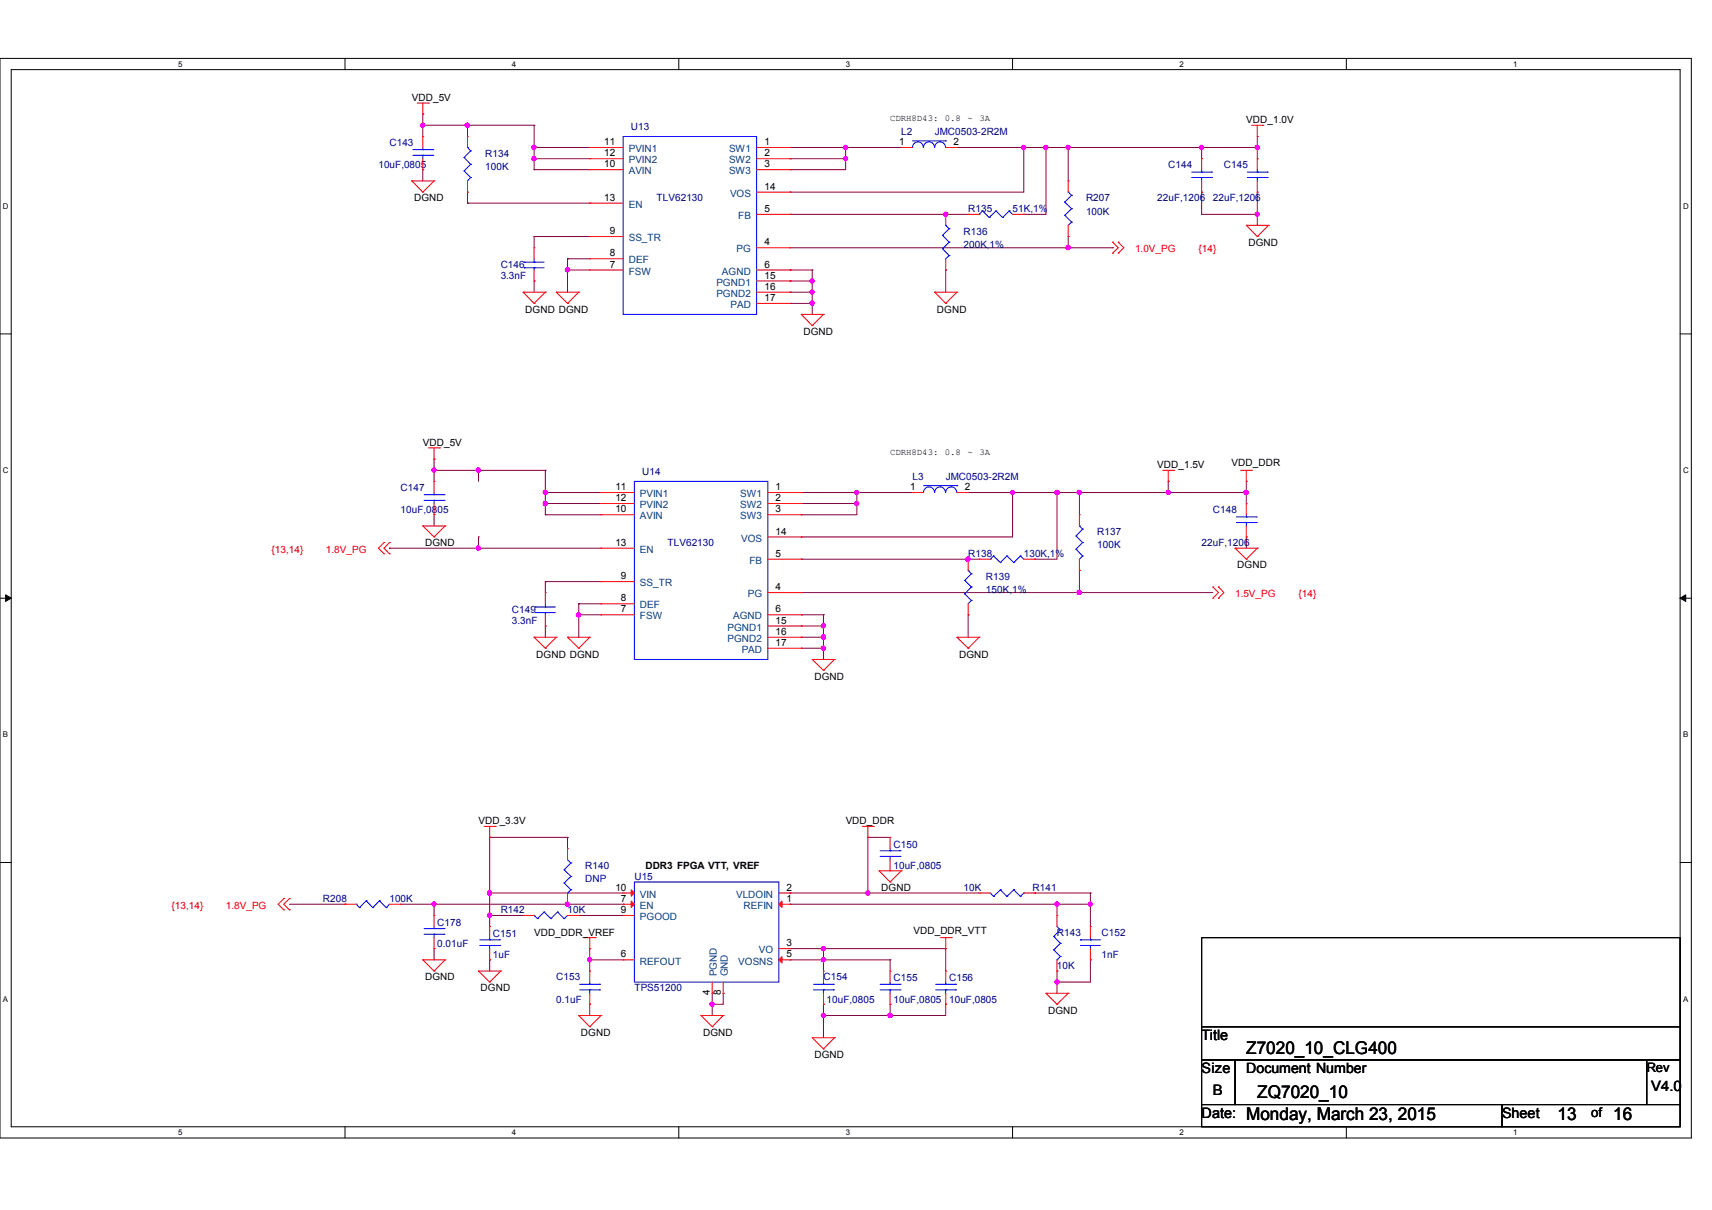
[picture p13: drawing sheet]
<svg xmlns="http://www.w3.org/2000/svg" width="297mm" height="210mm" viewBox="0 0 297 210" stroke-linecap="round" stroke-linejoin="round" font-family="sans-serif">
<defs><g id="words">
<g font-size="3">
<text x="216.2" y="182.8">Z7020_10_CLG400</text>
<text x="218.1" y="190.5">ZQ7020_10</text>
<text x="216.2" y="194.4">Monday, March 23, 2015</text>
<text x="270.3" y="194.4">13</text>
<text x="279.9" y="194.4">16</text>
</g>
<g font-size="2.5">
<text x="208.5" y="180.4">Title</text>
<text x="208.5" y="186.1">Size</text>
<text x="210.4" y="190">B</text>
<text x="216.2" y="186.1">Document Number</text>
<text x="286.5" y="189.2">V4.0</text>
<text x="208.5" y="193.9">Date:</text>
<text x="260.6" y="193.9">Sheet</text>
</g>
<text font-size="2.3" x="276.1" y="193.7">of</text>
<text font-size="2.2" x="285.7" y="185.9">Rev</text>
<g font-size="1.7">
<text x="71.5" y="17.5">VDD_5V</text>
<text x="216.2" y="21.4">VDD_1.0V</text>
<text x="104.8" y="29">10</text>
<text x="104.8" y="25.2">11</text>
<text x="104.8" y="27.1">12</text>
<text x="132.6" y="25.2">1</text>
<text x="132.6" y="27.1">2</text>
<text x="132.6" y="29">3</text>
<text x="156" y="25.2">1</text>
<text x="165.4" y="25.2">2</text>
<text x="71.8" y="34.9">DGND</text>
<text x="104.8" y="34.8">13</text>
<text x="132.6" y="32.9">14</text>
<text x="105.8" y="40.6">9</text>
<text x="132.6" y="36.8">5</text>
<text x="105.8" y="46.4">7</text>
<text x="105.8" y="44.5">8</text>
<text x="132.6" y="42.6">4</text>
<text x="132.6" y="46.4">6</text>
<text x="216.6" y="42.6">DGND</text>
<text x="132.6" y="48.3">15</text>
<text x="132.6" y="50.3">16</text>
<text x="132.6" y="52.2">17</text>
<text x="91.1" y="54.2">DGND DGND</text>
<text x="139.4" y="58.1">DGND</text>
<text x="162.6" y="54.2">DGND</text>
<text x="73.4" y="77.4">VDD_5V</text>
<text x="200.8" y="81.3">VDD_1.5V</text>
<text x="213.7" y="80.9">VDD_DDR</text>
<text x="106.8" y="88.9">10</text>
<text x="106.8" y="85">11</text>
<text x="106.8" y="86.9">12</text>
<text x="134.6" y="85">1</text>
<text x="134.6" y="86.9">2</text>
<text x="134.6" y="88.9">3</text>
<text x="157.9" y="85">1</text>
<text x="167.4" y="85">2</text>
<text x="73.7" y="94.8">DGND</text>
<text x="106.8" y="94.7">13</text>
<text x="134.6" y="92.7">14</text>
<text x="107.7" y="100.5">9</text>
<text x="134.6" y="96.6">5</text>
<text x="214.7" y="98.6">DGND</text>
<text x="107.7" y="106.2">7</text>
<text x="107.7" y="104.3">8</text>
<text x="134.6" y="102.4">4</text>
<text x="134.6" y="106.2">6</text>
<text x="134.6" y="108.2">15</text>
<text x="134.6" y="110.1">16</text>
<text x="134.6" y="112">17</text>
<text x="93" y="114.1">DGND DGND</text>
<text x="141.3" y="117.9">DGND</text>
<text x="166.4" y="114.1">DGND</text>
<text x="83" y="143">VDD_3.3V</text>
<text x="146.7" y="143">VDD_DDR</text>
<text x="106.8" y="154.5">10</text>
<text x="112" y="150.8">DDR3 FPGA VTT, VREF</text>
<text x="136.5" y="154.5">2</text>
<text x="152.9" y="154.6">DGND</text>
<text x="107.7" y="156.4">7</text>
<text x="107.7" y="158.4">9</text>
<text x="136.5" y="156.4">1</text>
<text x="158.5" y="161.9">VDD_DDR_VTT</text>
<text x="92.7" y="162.3">VDD_DDR_VREF</text>
<text x="107.7" y="166.1">6</text>
<text x="136.5" y="164.1">3</text>
<text x="136.5" y="166.1">5</text>
<text x="73.7" y="170.1">DGND</text>
<text x="83.4" y="172">DGND</text>
<text x="123.1" y="172.7" transform="rotate(-90 123.1 172.7)">4</text>
<text x="125.1" y="172.7" transform="rotate(-90 125.1 172.7)">8</text>
<text x="100.8" y="179.7">DGND</text>
<text x="122" y="179.7">DGND</text>
<text x="181.9" y="175.8">DGND</text>
<text x="141.3" y="183.6">DGND</text>
</g>
<g font-size="1.7" fill="#000080">
<text x="109.5" y="22.6">U13</text>
<text x="156.4" y="23.3">L2</text>
<text x="162.2" y="23.3">JMC0503-2R2M</text>
<text x="65.7" y="29.1">10uF,0805</text>
<text x="67.6" y="25.3">C143</text>
<text x="84.2" y="27.2">R134</text>
<text x="84.2" y="29.5">100K</text>
<text x="202.7" y="29.1">C144</text>
<text x="212.3" y="29.1">C145</text>
<text x="113.9" y="34.9">TLV62130</text>
<text x="188.4" y="34.9">R207</text>
<text x="200.8" y="34.9">22uF,1206</text>
<text x="210.4" y="34.9">22uF,1206</text>
<text x="167.2" y="40.7">R136</text>
<text x="168" y="36.8">R135</text>
<text x="175.7" y="36.8">51K,1%</text>
<text x="188.4" y="37.2">100K</text>
<text x="86.9" y="46.5">C146</text>
<text x="167.2" y="43">200K,1%</text>
<text x="86.9" y="48.4">3.3nF</text>
<text x="111.4" y="82.4">U14</text>
<text x="158.3" y="83.2">L3</text>
<text x="164.1" y="83.2">JMC0503-2R2M</text>
<text x="69.5" y="85.1">C147</text>
<text x="69.5" y="89">10uF,0805</text>
<text x="210.4" y="89">C148</text>
<text x="115.8" y="94.8">TLV62130</text>
<text x="190.4" y="92.9">R137</text>
<text x="190.4" y="95.1">100K</text>
<text x="208.5" y="94.8">22uF,1206</text>
<text x="168" y="96.7">R138</text>
<text x="171.1" y="100.6">R139</text>
<text x="177.6" y="96.7">130K,1%</text>
<text x="88.8" y="106.4">C149</text>
<text x="171.1" y="102.9">150K,1%</text>
<text x="88.8" y="108.3">3.3nF</text>
<text x="155" y="147.1">C150</text>
<text x="101.6" y="150.8">R140</text>
<text x="101.6" y="153">DNP</text>
<text x="110.1" y="152.7">U15</text>
<text x="155" y="150.8">10uF,0805</text>
<text x="167.2" y="154.6">10K</text>
<text x="179.2" y="154.6">R141</text>
<text x="56" y="156.5">R208</text>
<text x="67.6" y="156.5">100K</text>
<text x="75.9" y="160.6">C178</text>
<text x="86.9" y="158.5">R142</text>
<text x="98.5" y="158.5">10K</text>
<text x="75.9" y="164.3">0.01uF</text>
<text x="85.5" y="162.5">C151</text>
<text x="85.5" y="166.2">1uF</text>
<text x="183.4" y="162.3">R143</text>
<text x="191.1" y="162.3">C152</text>
<text x="191.1" y="166.2">1nF</text>
<text x="96.5" y="170.1">C153</text>
<text x="96.5" y="173.9">0.1uF</text>
<text x="110.1" y="172">TPS51200</text>
<text x="142.9" y="170.1">C154</text>
<text x="143.4" y="173.9">10uF,0805</text>
<text x="155" y="170.2">C155</text>
<text x="155" y="173.9">10uF,0805</text>
<text x="164.7" y="170.2">C156</text>
<text x="164.7" y="173.9">10uF,0805</text>
<text x="183.4" y="168.1">10K</text>
</g>
<g font-size="1.7" fill="#004080">
<text x="109.1" y="26.4">PVIN1</text>
<text x="109.1" y="28.3">PVIN2</text>
<text x="126.5" y="26.4">SW1</text>
<text x="126.5" y="28.3">SW2</text>
<text x="109.1" y="30.2">AVIN</text>
<text x="126.5" y="30.2">SW3</text>
<text x="126.7" y="34.1">VOS</text>
<text x="109.1" y="41.8">SS_TR</text>
<text x="109.1" y="36">EN</text>
<text x="128.1" y="38">FB</text>
<text x="109.1" y="47.6">FSW</text>
<text x="109.1" y="45.7">DEF</text>
<text x="125.3" y="47.6">AGND</text>
<text x="127.8" y="43.8">PG</text>
<text x="124.3" y="49.5">PGND1</text>
<text x="124.3" y="51.5">PGND2</text>
<text x="126.7" y="53.4">PAD</text>
<text x="111" y="86.2">PVIN1</text>
<text x="111" y="88.2">PVIN2</text>
<text x="128.4" y="86.2">SW1</text>
<text x="128.4" y="88.2">SW2</text>
<text x="111" y="90.1">AVIN</text>
<text x="111" y="95.9">EN</text>
<text x="128.4" y="90.1">SW3</text>
<text x="128.6" y="94">VOS</text>
<text x="111" y="101.7">SS_TR</text>
<text x="130" y="97.8">FB</text>
<text x="111" y="107.5">FSW</text>
<text x="111" y="105.6">DEF</text>
<text x="127.2" y="107.5">AGND</text>
<text x="129.8" y="103.6">PG</text>
<text x="126.2" y="109.4">PGND1</text>
<text x="126.2" y="111.4">PGND2</text>
<text x="128.7" y="113.3">PAD</text>
<text x="111" y="155.7">VIN</text>
<text x="127.7" y="155.7">VLDOIN</text>
<text x="111" y="157.7">EN</text>
<text x="111" y="159.6">PGOOD</text>
<text x="129" y="157.7">REFIN</text>
<text x="111" y="167.3">REFOUT</text>
<text x="128.1" y="167.3">VOSNS</text>
<text x="131.7" y="165.4">VO</text>
<text x="124.4" y="169.4" transform="rotate(-90 124.4 169.4)">PGND</text>
<text x="126.3" y="169.4" transform="rotate(-90 126.3 169.4)">GND</text>
</g>
<g font-size="1.7" fill="#f00">
<text x="196.9" y="43.8">1.0V_PG</text>
<text x="207.9" y="43.8">{14}</text>
<text x="47.1" y="95.9">{13,14}</text>
<text x="56.6" y="95.9">1.8V_PG</text>
<text x="214.3" y="103.6">1.5V_PG</text>
<text x="225.3" y="103.6">{14}</text>
<text x="29.8" y="157.7">{13,14}</text>
<text x="39.2" y="157.7">1.8V_PG</text>
</g>
<g font-size="1.6">
<text x="154.4" y="21">CDRH8D43: 0.8</text>
<text x="167.9" y="21">~</text>
<text x="169.9" y="21">3A</text>
<text x="154.4" y="78.9">CDRH8D43: 0.8</text>
<text x="167.9" y="78.9">~</text>
<text x="169.9" y="78.9">3A</text>
</g>
<g font-size="1.4">
<text x="30.9" y="11.6">5</text>
<text x="88.8" y="11.6">4</text>
<text x="146.7" y="11.6">3</text>
<text x="204.6" y="11.6">2</text>
<text x="262.6" y="11.6">1</text>
<text x=".5" y="36.2">D</text>
<text x="292" y="36.2">D</text>
<text x=".5" y="82.1">C</text>
<text x="292" y="82.1">C</text>
<text x=".5" y="127.9">B</text>
<text x="292" y="127.9">B</text>
<text x=".5" y="173.8">A</text>
<text x="292" y="173.8">A</text>
<text x="30.9" y="196.9">5</text>
<text x="88.8" y="196.9">4</text>
<text x="146.7" y="196.9">3</text>
<text x="204.6" y="196.9">2</text>
<text x="262.6" y="196.9">1</text>
</g>
</g></defs>
<path d="M0 10.1h293.5v187.3h-293.5zM1.9 12.1h289.6v183.4h-289.6z" fill="none" stroke="#000" stroke-width=".17"/>
<g fill="#fff">
<path d="M30.9 10.3h.7v1.5h-.7z"/>
<path d="M30.9 195.7h.7v1.5h-.7z"/>
</g>
<path d="M59.9 10.1v2M59.9 195.5v1.9" fill="none" stroke="#000" stroke-width=".17"/>
<g fill="#fff">
<path d="M88.8 10.3h.7v1.5h-.7z"/>
<path d="M88.8 195.7h.7v1.5h-.7z"/>
</g>
<path d="M117.8 10.1v2M117.8 195.5v1.9" fill="none" stroke="#000" stroke-width=".17"/>
<g fill="#fff">
<path d="M146.7 10.3h.7v1.5h-.7z"/>
<path d="M146.7 195.7h.7v1.5h-.7z"/>
</g>
<path d="M175.7 10.1v2M175.7 195.5v1.9" fill="none" stroke="#000" stroke-width=".17"/>
<g fill="#fff">
<path d="M204.6 10.3h.8v1.5h-.8z"/>
<path d="M204.6 195.7h.8v1.5h-.8z"/>
</g>
<path d="M233.6 10.1v2M233.6 195.5v1.9" fill="none" stroke="#000" stroke-width=".17"/>
<g fill="#fff">
<path d="M262.6 10.3h.7v1.5h-.7z"/>
<path d="M262.6 195.7h.7v1.5h-.7z"/>
<path d="M.5 35h.9v1.5h-.9z"/>
<path d="M292 35h.9v1.5h-.9z"/>
<path d="M.5 80.8h.9v1.5h-.9z"/>
<path d="M292 80.8h.9v1.5h-.9z"/>
</g>
<path d="M0 57.9h1.9M291.5 57.9h2" fill="none" stroke="#000" stroke-width=".17"/>
<g fill="#fff">
<path d="M.5 126.7h.9v1.5h-.9z"/>
<path d="M292 126.7h.9v1.5h-.9z"/>
</g>
<path d="M0 103.8h1.9M291.5 103.8h2" fill="none" stroke="#000" stroke-width=".17"/>
<path d="M1 103.2l.9 .6-.9 .5zM291.5 103.8l1-.6v1.1z" fill="#000" stroke="#000" stroke-width=".17"/>
<g fill="#fff">
<path d="M.5 172.5h.9v1.5h-.9z"/>
<path d="M292 172.5h.9v1.5h-.9z"/>
</g>
<path d="M0 149.6h1.9M291.5 149.6h2M208.5 162.7h83v15.4h-83zM208.5 178.1h83v5.8h-83zM208.5 183.9h5.8v7.7h-5.8zM208.5 191.6h52.1v3.9h-52.1zM214.3 183.9h71.4v7.7h-71.4zM260.6 191.6h30.9v3.9h-30.9zM285.7 183.9h5.8v7.7h-5.8z" fill="none" stroke="#000" stroke-width=".17"/>
<g fill="none" stroke="#800040" stroke-width=".17">
<path d="M73.4 19.8h.1M73.4 19.8v3.9M73.4 21.7h.1M73.4 29.4h.1M73.4 29.4v2M73.4 21.7h19.3M81.1 35.2h.1M81.1 33.3h.1M81.1 21.7h.1M81.1 35.2h21.2M81.1 21.7v2M81.1 33.3v1.9"/>
<path d="M92.7 21.7h.1M92.7 29.4h.1M92.7 25.6h.1M92.7 27.5h.1M92.7 25.6h9.6M92.7 21.7v7.7M92.7 29.4h9.6M92.7 27.5h9.6M137.1 25.6h.1M137.1 37.2h.1M137.1 27.5h.1M137.1 29.4h.1"/>
<path d="M137.1 33.3h.1M137.1 25.6h19.3M137.1 37.2h30.9M137.1 27.5h9.6M146.7 25.6h.1M146.7 27.5h.1M146.7 25.6v3.8h-9.6M164.1 37.2h.1M166 25.6h.1M166 25.6h52.1M177.6 37.2h.1M177.6 25.6h.1"/>
<path d="M177.6 25.6v7.7h-40.5M181.5 25.6h.1M181.5 25.6v11.6h-3.9M185.3 25.6h.1M185.3 25.6v5.8M208.5 25.6h.1M208.5 33.3h.1M208.5 33.3v3.9h9.6M208.5 25.6v1.9M218.1 23.7h.1M218.1 33.3h.1M218.1 25.6h.1"/>
<path d="M218.1 37.2h.1M218.1 23.7v3.8M218.1 33.3v5.8M92.7 48.7h.1M92.7 41h.1M92.7 41v2M92.7 48.7v2M92.7 41h9.6M98.5 44.9h.1M98.5 46.8h.1M98.5 44.9v5.8M98.5 44.9h3.8"/>
<path d="M98.5 46.8h3.8M137.1 46.8h.1M137.1 48.7h.1M137.1 50.7h.1M137.1 52.6h.1M137.1 46.8h3.8M137.1 48.7h3.8M137.1 50.7h3.8M137.1 43h55.9M137.1 52.6h3.8M140.9 46.8h.1M140.9 50.7h.1"/>
<path d="M140.9 48.7h.1M140.9 52.6h.1M140.9 46.8v7.7M164.1 46.8h.1M164.1 46.8v3.9M185.3 43h.1M185.3 41h.1M185.3 41v2M193 43h.1M75.3 79.6h.1M75.3 79.6v3.9M67.6 95.1h.1"/>
<path d="M67.6 95.1h36.7M75.3 89.3h.1M75.3 81.6h.1M75.3 89.3v1.9M75.3 81.6h19.3M83 81.6h.1M83 95.1h.1M83 93.1h.1M83 81.6v1.9M83 93.1v2M94.6 87.3h.1M94.6 85.4h.1"/>
<path d="M94.6 89.3h.1M94.6 81.6h.1M94.6 85.4h9.7M94.6 87.3h9.7M94.6 81.6v7.7M94.6 89.3h9.7M139 89.3h.1M139 93.1h.1M139 87.3h.1M139 85.4h.1M139 97h.1M139 85.4h19.3"/>
<path d="M139 87.3h9.7M139 97h30.9M148.7 87.3h.1M148.7 85.4h.1M148.7 85.4v3.9h-9.7M168 85.4h.1M168 97h.1M168 85.4h48.2M175.7 85.4h.1M175.7 85.4v7.7h-36.7M179.5 97h.1M183.4 85.4h.1"/>
<path d="M183.4 85.4v11.6h-3.9M187.3 85.4h.1M187.3 98.9h.1M187.3 85.4v3.9M187.3 98.9v3.9M202.7 83.5h.1M202.7 85.4h.1M202.7 83.5v1.9M216.2 93.1h.1M216.2 85.4h.1M216.2 83.5h.1M216.2 83.5v3.8"/>
<path d="M216.2 93.1v2M94.6 100.9h.1M94.6 108.6h.1M94.6 100.9v1.9M94.6 108.6v1.9M94.6 100.9h9.7M100.4 106.7h.1M100.4 104.7h.1M100.4 106.7h3.9M100.4 104.7v5.8M100.4 104.7h3.9M139 108.6h.1"/>
<path d="M139 106.7h.1M139 110.5h.1M139 112.5h.1M139 108.6h3.9M139 106.7h3.9M139 110.5h3.9M139 102.8h71.4M139 112.5h3.9M142.9 106.7h.1M142.9 110.5h.1M142.9 108.6h.1M142.9 112.5h.1"/>
<path d="M142.9 106.7v7.7M168 106.7h.1M168 106.7v3.8M187.3 102.8h.1M50.2 156.9h9.7M59.9 156.9h.1M69.5 156.9h38.6M75.3 156.9h.1M75.3 156.9v1.9M85 158.8h.1M85 154.9h.1M85 145.3h.1"/>
<path d="M85 154.9h23.1M85 158.8h5.8M85 145.3v15.4M85 145.3h13.5M98.5 156.9h.1M98.5 145.3h.1M98.5 145.3v1.9M100.4 158.8h.1M100.4 158.8h7.7M137.1 154.9h.1M137.1 156.9h.1M137.1 156.9h52.1"/>
<path d="M137.1 154.9h32.8M150.6 145.3h.1M150.6 154.9h.1M150.6 145.3v9.6M150.6 145.3h3.8M179.5 154.9h.1M179.5 154.9h9.7M183.4 156.9h.1M183.4 156.9v1.9M189.2 154.9h.1M189.2 156.9h.1M189.2 154.9v5.8"/>
<path d="M75.3 164.6h.1M75.3 164.6v1.9M85 166.5h.1M85 166.5v2M102.3 164.6h.1M102.3 174.2h.1M102.3 166.5h.1M102.3 164.6v3.9M102.3 174.2v2M102.3 166.5h5.8M123.6 174.2h.1M123.6 172.3h.1"/>
<path d="M123.6 172.3v3.9M125.5 172.3h.1M125.5 172.3v1.9h-1.9M137.1 164.6h.1M137.1 166.5h.1M137.1 164.6h27M137.1 166.5h17.3M142.9 164.6h.1M142.9 166.5h.1M142.9 176.2h.1M142.9 174.2h.1M142.9 164.6v3.9"/>
<path d="M142.9 174.2v5.8M154.4 166.5h.1M154.4 176.2h.1M154.4 174.2h.1M154.4 166.5v2M154.4 174.2v2M164.1 164.6h.1M164.1 174.2h.1M164.1 164.6v3.9M164.1 174.2v2h-21.2M183.4 170.4h.1M183.4 168.5h.1"/>
<path d="M183.4 168.5v3.8M189.2 166.5h.1M189.2 166.5v3.9h-5.8"/>
</g>
<g fill="#f0f" stroke="#f0f" stroke-width=".17">
<circle cx="177.6" cy="25.6" r=".37"/>
<circle cx="164.1" cy="37.2" r=".37"/>
<circle cx="181.5" cy="25.6" r=".36"/>
<circle cx="218.1" cy="37.2" r=".36"/>
<circle cx="218.1" cy="25.6" r=".36"/>
<circle cx="92.6" cy="25.6" r=".36"/>
<circle cx="185.3" cy="25.6" r=".36"/>
<circle cx="81.1" cy="21.7" r=".37"/>
<circle cx="73.3" cy="21.7" r=".36"/>
<circle cx="98.4" cy="156.8" r=".36"/>
<circle cx="102.3" cy="166.5" r=".36"/>
<circle cx="142.8" cy="164.6" r=".37"/>
<circle cx="84.9" cy="158.8" r=".37"/>
<circle cx="150.5" cy="154.9" r=".37"/>
<circle cx="123.5" cy="174.2" r=".37"/>
<circle cx="142.9" cy="166.5" r=".36"/>
<circle cx="183.4" cy="156.8" r=".37"/>
<circle cx="183.4" cy="170.3" r=".37"/>
<circle cx="189.2" cy="156.8" r=".36"/>
<circle cx="154.4" cy="176.1" r=".37"/>
<circle cx="142.9" cy="176.1" r=".36"/>
<circle cx="92.6" cy="27.5" r=".36"/>
<circle cx="98.4" cy="46.8" r=".36"/>
<circle cx="140.9" cy="52.6" r=".37"/>
<circle cx="140.9" cy="50.7" r=".36"/>
<circle cx="140.9" cy="48.7" r=".37"/>
<circle cx="146.7" cy="25.6" r=".36"/>
<circle cx="146.7" cy="27.5" r=".36"/>
<circle cx="84.9" cy="154.9" r=".37"/>
<circle cx="185.3" cy="42.9" r=".37"/>
<circle cx="183.4" cy="85.4" r=".37"/>
<circle cx="187.3" cy="85.4" r=".37"/>
<circle cx="83" cy="81.5" r=".37"/>
<circle cx="94.6" cy="87.3" r=".37"/>
<circle cx="142.9" cy="108.6" r=".36"/>
<circle cx="100.4" cy="106.7" r=".38"/>
<circle cx="148.6" cy="87.3" r=".38"/>
<circle cx="142.8" cy="110.5" r=".37"/>
<circle cx="202.7" cy="85.4" r=".37"/>
<circle cx="148.6" cy="85.4" r=".37"/>
<circle cx="75.3" cy="81.5" r=".37"/>
<circle cx="167.9" cy="97" r=".38"/>
<circle cx="94.6" cy="85.4" r=".36"/>
<circle cx="83" cy="95.1" r=".36"/>
<circle cx="187.3" cy="102.8" r=".37"/>
<circle cx="142.9" cy="112.4" r=".36"/>
<circle cx="216.2" cy="85.4" r=".37"/>
<circle cx="208.5" cy="25.6" r=".36"/>
<circle cx="175.7" cy="85.4" r=".36"/>
<circle cx="75.3" cy="156.8" r=".36"/>
</g>
<g fill="none" stroke="#f00" stroke-width=".17">
<path d="M72.4 17.9h1.9M73.4 19.8h.1M73.4 17.9v1.9M74.3 17.9h.1M71.5 31.4h.1M71.5 31.4h3.8M71.5 31.4l1.9 1.9M73.4 33.3h.1M73.4 23.7h.1M73.4 29.4h.1M73.4 23.7v1.9M73.4 27.5v1.9"/>
<path d="M75.3 31.4h.1M75.3 31.4l-1.9 1.9M81.1 33.3h.1M81.1 23.7h.1M81.1 23.7v1.9M81.1 31.4v1.9M102.3 29.4h.1M102.3 25.6h.1M102.3 27.5h.1M102.3 35.2h.1M102.3 25.6h5.8M102.3 27.5h5.8"/>
<path d="M102.3 29.4h5.8M102.3 35.2h5.8M131.3 25.6h5.8M131.3 37.2h5.8M131.3 27.5h5.8M131.3 29.4h5.8M131.3 33.3h5.8M137.1 25.6h.1M137.1 27.5h.1M137.1 29.4h.1M137.1 37.2h.1M137.1 33.3h.1"/>
<path d="M156.4 25.6h.1M156.4 25.6h1.9M164.1 37.2h.1M164.1 37.2v1.9M164.1 25.6h1.9M166 25.6h.1M168 37.2h.1M168 37.2h1.9M175.7 37.2h1.9M177.6 37.2h.1M185.3 31.4h.1M185.3 31.4v1.9"/>
<path d="M185.3 39.1v1.9M208.5 27.5h.1M208.5 33.3h.1M208.5 27.5v1.9M208.5 31.4v1.9M216.2 39.1h.1M216.2 39.1h3.9M216.2 39.1l1.9 1.9M217.2 21.7h1.9M218.1 23.7h.1M218.1 27.5h.1M218.1 33.3h.1"/>
<path d="M218.1 21.7v2M218.1 27.5v1.9M218.1 31.4v1.9M219.1 21.7h.1M220.1 39.1h.1M220.1 39.1l-2 1.9M90.8 50.7h.1M90.8 50.7h3.8M90.8 50.7l1.9 1.9M92.7 52.6h.1M92.7 48.7h.1M92.7 43h.1"/>
<path d="M92.7 43v1.9M92.7 46.8v1.9M94.6 50.7h.1M94.6 50.7l-1.9 1.9M96.5 50.7h.1M96.5 50.7h3.9M96.5 50.7l2 1.9M98.5 52.6h.1M100.4 50.7h.1M100.4 50.7l-1.9 1.9M102.3 46.8h.1M102.3 44.9h.1"/>
<path d="M102.3 41h.1M102.3 46.8h5.8M102.3 44.9h5.8M102.3 41h5.8M131.3 50.7h5.8M131.3 43h5.8M131.3 46.8h5.8M131.3 48.7h5.8M131.3 52.6h5.8M137.1 43h.1M137.1 46.8h.1M137.1 48.7h.1"/>
<path d="M137.1 50.7h.1M137.1 52.6h.1M139 54.5h.1M139 54.5h3.9M139 54.5l1.9 2M140.9 56.5h.1M142.9 54.5h.1M142.9 54.5l-2 2M162.2 50.7h.1M162.2 50.7h3.8M162.2 50.7l1.9 1.9M164.1 52.6h.1"/>
<path d="M164.1 46.8h.1M164.1 44.9v1.9M166 50.7h.1M166 50.7l-1.9 1.9M185.3 41h.1M193 42h.1M193 43.9h.1M193 42l1 1-1 .9M194 42h.1M194 43.9h.1M194 42l1 1-1 .9M218.1 41h.1"/>
<path d="M74.3 77.7h2M75.3 79.6h.1M75.3 77.7v1.9M76.3 77.7h.1M66.6 94.1h.1M66.6 96.1h.1M66.6 94.1l-.9 1 .9 1M67.6 94.1h.1M67.6 96.1h.1M67.6 94.1l-1 1 1 1M73.4 91.2h.1M73.4 91.2h3.8"/>
<path d="M73.4 91.2l1.9 1.9M75.3 93.1h.1M75.3 83.5h.1M75.3 89.3h.1M75.3 83.5v1.9M75.3 87.3v2M77.2 91.2h.1M77.2 91.2l-1.9 1.9M104.3 89.3h.1M104.3 85.4h.1M104.3 87.3h.1M104.3 95.1h.1"/>
<path d="M104.3 95.1h5.8M104.3 85.4h5.8M104.3 87.3h5.8M104.3 89.3h5.8M133.2 85.4h5.8M133.2 87.3h5.8M133.2 89.3h5.8M133.2 97h5.8M133.2 93.1h5.8M139 85.4h.1M139 87.3h.1M139 89.3h.1"/>
<path d="M139 97h.1M139 93.1h.1M158.3 85.4h.1M158.3 85.4h1.9M166 85.4h2M168 97h.1M168 85.4h.1M168 97v1.9M169.9 97h.1M169.9 97h1.9M177.6 97h1.9M179.5 97h.1"/>
<path d="M187.3 98.9h.1M187.3 89.3h.1M187.3 89.3v1.9M187.3 97v1.9M201.8 81.6h1.9M202.7 83.5h.1M202.7 81.6v1.9M203.7 81.6h.1M214.3 95.1h.1M214.3 95.1h3.8M214.3 95.1l1.9 1.9M215.3 81.6h1.9"/>
<path d="M216.2 97h.1M216.2 83.5h.1M216.2 87.3h.1M216.2 93.1h.1M216.2 81.6v1.9M216.2 87.3v2M216.2 91.2v1.9M217.2 81.6h.1M218.1 95.1h.1M218.1 95.1l-1.9 1.9M92.7 110.5h.1M92.7 110.5h3.8"/>
<path d="M92.7 110.5l1.9 2M94.6 112.5h.1M94.6 108.6h.1M94.6 102.8h.1M94.6 102.8v1.9M94.6 106.7v1.9M96.5 110.5h.1M96.5 110.5l-1.9 2M98.5 110.5h.1M98.5 110.5h3.8M98.5 110.5l1.9 2M100.4 112.5h.1"/>
<path d="M102.3 110.5h.1M102.3 110.5l-1.9 2M104.3 106.7h.1M104.3 104.7h.1M104.3 100.9h.1M104.3 106.7h5.8M104.3 104.7h5.8M104.3 100.9h5.8M133.2 110.5h5.8M133.2 102.8h5.8M133.2 106.7h5.8M133.2 108.6h5.8"/>
<path d="M133.2 112.5h5.8M139 102.8h.1M139 106.7h.1M139 108.6h.1M139 110.5h.1M139 112.5h.1M140.9 114.4h.1M140.9 114.4h3.9M140.9 114.4l2 1.9M142.9 116.3h.1M144.8 114.4h.1M144.8 114.4l-1.9 1.9"/>
<path d="M166 110.5h.1M166 110.5h3.9M166 110.5l2 2M168 112.5h.1M168 106.7h.1M168 104.7v2M169.9 110.5h.1M169.9 110.5l-1.9 2M210.4 101.8h.1M210.4 103.8h.1M210.4 101.8l1 1-1 1M211.4 101.8h.1"/>
<path d="M211.4 103.8h.1M211.4 101.8l.9 1-.9 1M49.2 155.9h.1M49.2 157.8h.1M49.2 155.9l-.9 1 .9 .9M50.2 155.9h.1M50.2 157.8h.1M50.2 155.9l-1 1 1 .9M59.9 156.9h.1M59.9 156.9h1.9M67.6 156.9h1.9M69.5 156.9h.1"/>
<path d="M75.3 158.8h.1M75.3 158.8v1.9M84 143.4h1.9M85 145.3h.1M85 143.4v1.9M85.9 143.4h.1M90.8 158.8h.1M90.8 158.8h1.9M98.5 147.2h.1M98.5 156.9h.1M98.5 147.2v2M98.5 154.9v2"/>
<path d="M98.5 158.8h1.9M100.4 158.8h.1M108.1 154.9h.1M108.1 156.9h.1M108.1 158.8h.1M108.1 156.9h2M108.1 158.8h2M108.1 154.9h2M135.1 156.9h2M135.1 154.9h2M137.1 154.9h.1M137.1 156.9h.1"/>
<path d="M149.6 143.4h2M150.6 145.3h.1M150.6 143.4v1.9M151.6 143.4h.1M152.5 151.1h.1M152.5 151.1h3.9M152.5 151.1l1.9 1.9M154.4 153h.1M154.4 145.3h.1M154.4 151.1h.1M154.4 145.3v1.9M154.4 149.2v1.9"/>
<path d="M156.4 151.1h.1M156.4 151.1l-2 1.9M169.9 154.9h.1M169.9 154.9h1.9M177.6 154.9h1.9M179.5 154.9h.1M183.4 158.8h.1M183.4 158.8v1.9M73.4 166.5h.1M73.4 166.5h3.8M73.4 166.5l1.9 2M75.3 168.5h.1"/>
<path d="M75.3 164.6h.1M75.3 162.7v1.9M77.2 166.5h.1M77.2 166.5l-1.9 2M83 168.5h.1M83 168.5h3.9M83 168.5l2 1.9M85 170.4h.1M85 160.7h.1M85 166.5h.1M85 160.7v2M85 164.6v1.9"/>
<path d="M86.9 168.5h.1M86.9 168.5l-1.9 1.9M100.4 176.2h.1M100.4 176.2h3.9M100.4 176.2l1.9 1.9M101.3 162.7h2M102.3 178.1h.1M102.3 164.6h.1M102.3 168.5h.1M102.3 174.2h.1M102.3 162.7v1.9M102.3 168.5v1.9"/>
<path d="M102.3 172.3v1.9M103.3 162.7h.1M104.3 176.2h.1M104.3 176.2l-2 1.9M108.1 166.5h.1M108.1 166.5h2M121.6 176.2h.1M121.6 176.2h3.9M121.6 176.2l2 1.9M123.6 178.1h.1M123.6 172.3h.1M123.6 170.4v1.9"/>
<path d="M125.5 176.2h.1M125.5 172.3h.1M125.5 176.2l-1.9 1.9M125.5 170.4v1.9M135.1 166.5h2M135.1 164.6h2M137.1 164.6h.1M137.1 166.5h.1M142.9 168.5h.1M142.9 174.2h.1M142.9 168.5v1.9M142.9 172.3v1.9"/>
<path d="M154.4 168.5h.1M154.4 174.2h.1M154.4 168.5v1.9M154.4 172.3v1.9M163.2 162.7h1.9M164.1 164.6h.1M164.1 168.5h.1M164.1 174.2h.1M164.1 162.7v1.9M164.1 168.5v1.9M164.1 172.3v1.9M165.1 162.7h.1"/>
<path d="M181.5 172.3h.1M181.5 172.3h3.8M181.5 172.3l1.9 1.9M183.4 174.2h.1M183.4 168.5h.1M183.4 166.5v2M185.3 172.3h.1M185.3 172.3l-1.9 1.9M189.2 160.7h.1M189.2 166.5h.1M189.2 160.7v2M189.2 164.6v1.9"/>
<path d="M140.9 180h.1M140.9 180h3.9M140.9 180l2 2M142.9 182h.1M144.8 180h.1M144.8 180l-1.9 2"/>
</g>
<g fill="none" stroke="#00f" stroke-width=".17">
<path d="M71.6 26.9h3.5M71.6 26h3.5M73.4 26h.1M73.4 26.9h.1M73.4 25.6v.4M73.4 26.9v.6M75.1 26.9h.1M75.1 26h.1M80.5 29.6h.1M80.5 27.3h.1M80.5 29.6l1.2 1.2M80.5 27.3l1.2 1.2"/>
<path d="M81.1 25.6h.1M81.1 25.6l.6 .6M81.7 30.8h.1M81.7 28.5h.1M81.7 26.2h.1M81.7 30.8l-.6 .6M81.7 28.5l-1.2 1.1M81.7 26.2l-1.2 1.1M108.1 23.7h23.2v30.8h-23.2zM158.3 25.6a.93 .93 0 0 1 1-1 .93 .93 0 0 1 .9 1M158.3 24.4h5.8M160.2 25.6a.95 .95 0 0 1 1-1 .95 .95 0 0 1 .9 1"/>
<path d="M162.2 25.6a.93 .93 0 0 1 .9-1 .93 .93 0 0 1 .9 1M164.1 24.4h.1M164.1 39.1h.1M164.1 39.1l.6 .6M164.7 39.7h.1M164.7 39.7l-1.2 1.1M169.9 37.2h.1M170.5 36.6h.1M170.5 36.6l1.1 1.1M170.5 36.6l-.6 .6M171.6 37.7h.1M172.8 36.6h.1"/>
<path d="M172.8 36.6l1.1 1.1M172.8 36.6l-1.2 1.1M173.9 37.7h.1M175.1 36.6h.1M175.1 36.6l.6 .6M175.1 36.6l-1.2 1.1M184.7 37.4h.1M184.7 35.1h.1M184.7 37.4l1.2 1.1M184.7 35.1l1.2 1.1M185.3 33.3h.1M185.3 33.3l.6 .6"/>
<path d="M185.9 38.5h.1M185.9 36.2h.1M185.9 33.9h.1M185.9 38.5l-.6 .6M185.9 36.2l-1.2 1.2M185.9 33.9l-1.2 1.2M206.8 30.8h3.4M206.8 29.9h3.4M208.5 29.9h.1M208.5 30.8h.1M208.5 29.4v.5M208.5 30.8v.6"/>
<path d="M210.2 30.8h.1M210.2 29.9h.1M216.4 30.8h3.5M216.4 29.9h3.5M218.1 29.9h.1M218.1 30.8h.1M218.1 29.4v.5M218.1 30.8v.6M219.9 30.8h.1M219.9 29.9h.1M90.9 45.5h.1M90.9 46.5h.1"/>
<path d="M90.9 45.5h3.5M90.9 46.5h3.5M92.7 46.5h.1M92.7 45.5h.1M92.7 44.9v.6M92.7 46.5v.3M163.5 43.2h.1M163.5 40.8h.1M163.5 43.2l1.2 1.1M163.5 40.8l1.2 1.2M164.7 44.3h.1M164.7 42h.1"/>
<path d="M164.7 44.3l-.6 .6M164.7 42l-1.2 1.2M73.6 86.8h3.4M73.6 85.8h3.4M75.3 85.8h.1M75.3 86.8h.1M75.3 85.4v.4M75.3 86.8v.5M77 86.8h.1M77 85.8h.1M110.1 83.5h23.1v30.9h-23.1zM160.2 85.4a.95 .95 0 0 1 1-.9 .95 .95 0 0 1 .9 .9"/>
<path d="M160.2 84.3h5.8M162.2 85.4a.93 .93 0 0 1 .9-.9 .93 .93 0 0 1 .9 .9M164.1 85.4a.95 .95 0 0 1 .9-.9 .95 .95 0 0 1 1 .9M166 84.3h.1M168 98.9h.1M168 98.9l.5 .6M168.5 99.5h.1M168.5 99.5l-1.1 1.2M171.8 97h.1M172.4 96.4h.1M172.4 96.4l1.2 1.2M172.4 96.4l-.6 .6"/>
<path d="M173.6 97.6h.1M174.7 96.4h.1M174.7 96.4l1.2 1.2M174.7 96.4l-1.1 1.2M175.9 97.6h.1M177 96.4h.1M177 96.4l.6 .6M177 96.4l-1.1 1.2M186.7 95.3h.1M186.7 93h.1M186.7 95.3l1.1 1.1M186.7 93l1.1 1.1"/>
<path d="M187.3 91.2h.1M187.3 91.2l.5 .6M187.8 96.4h.1M187.8 94.1h.1M187.8 91.8h.1M187.8 96.4l-.5 .6M187.8 94.1l-1.1 1.2M187.8 91.8l-1.1 1.2M214.5 90.6h3.5M214.5 89.7h3.5M216.2 89.7h.1M216.2 90.6h.1"/>
<path d="M216.2 89.3v.4M216.2 90.6v.6M218 90.6h.1M218 89.7h.1M92.9 105.3h.1M92.9 106.3h.1M92.9 105.3h3.5M92.9 106.3h3.5M94.6 106.3h.1M94.6 105.3h.1M94.6 104.7v.6M94.6 106.3v.4"/>
<path d="M167.4 103h.1M167.4 100.7h.1M167.4 103l1.1 1.2M167.4 100.7l1.1 1.1M168.5 104.2h.1M168.5 101.8h.1M168.5 104.2l-.5 .5M168.5 101.8l-1.1 1.2M61.8 156.9h.1M61.8 156.9l.6 .6M62.4 157.5h.1M63.5 156.3h.1"/>
<path d="M63.5 156.3l1.2 1.2M63.5 156.3l-1.1 1.2M64.7 157.5h.1M65.8 156.3h.1M65.8 156.3l1.2 1.2M65.8 156.3l-1.1 1.2M67 157.5h.1M67.6 156.9l-.6 .6M92.7 158.8h.1M92.7 158.8l.6 .6M93.3 159.4h.1M94.4 158.2h.1"/>
<path d="M94.4 158.2l1.2 1.2M94.4 158.2l-1.1 1.2M95.6 159.4h.1M96.7 158.2h.1M96.7 158.2l1.2 1.2M96.7 158.2l-1.1 1.2M97.9 150.9h.1M97.9 153.2h.1M97.9 159.4h.1M97.9 150.9l1.2 1.1M97.9 153.2l1.2 1.2M98.5 154.9h.1"/>
<path d="M98.5 149.2l.6 .5M98.5 158.8l-.6 .6M99.1 149.7h.1M99.1 152h.1M99.1 154.4h.1M99.1 149.7l-1.2 1.2M99.1 152l-1.2 1.2M99.1 154.4l-.6 .5M110.1 153h25v17.4h-25zM152.7 148.6h3.5M152.7 147.6h3.5M154.4 147.6h.1"/>
<path d="M154.4 148.6h.1M154.4 147.2v.4M154.4 148.6v.6M156.2 148.6h.1M156.2 147.6h.1M171.8 154.9l.6 .6M172.4 155.5h.1M173.6 154.4h.1M173.6 154.4l-1.2 1.1M173.6 154.4l1.1 1.1M174.7 155.5h.1M175.9 154.4h.1"/>
<path d="M175.9 154.4l-1.2 1.1M175.9 154.4l1.1 1.1M177 155.5h.1M177.6 154.9h.1M177.6 154.9l-.6 .6M73.6 162.1h3.4M73.6 161.1h3.4M75.3 161.1h.1M75.3 162.1h.1M75.3 160.7v.4M75.3 162.1v.6M77 162.1h.1"/>
<path d="M77 161.1h.1M83.2 164h3.5M83.2 163h3.5M85 163h.1M85 164h.1M85 162.7v.3M85 164v.6M86.7 164h.1M86.7 163h.1M100.6 171.7h3.5M100.6 170.7h3.5M102.3 170.7h.1"/>
<path d="M102.3 171.7h.1M102.3 170.4v.3M102.3 171.7v.6M104.1 171.7h.1M104.1 170.7h.1M141.1 171.7h3.5M141.1 170.7h3.5M142.9 170.7h.1M142.9 171.7h.1M142.9 170.4v.3M142.9 171.7v.6M144.6 171.7h.1"/>
<path d="M144.6 170.7h.1M152.7 171.7h3.5M152.7 170.7h3.5M154.4 170.7h.1M154.4 171.7h.1M154.4 170.4v.3M154.4 171.7v.6M156.2 171.7h.1M156.2 170.7h.1M162.3 171.7h3.5M162.3 170.7h3.5M164.1 170.7h.1"/>
<path d="M164.1 171.7h.1M164.1 170.4v.3M164.1 171.7v.6M165.8 171.7h.1M165.8 170.7h.1M182.8 162.4h.1M182.8 164.8h.1M182.8 162.4l1.2 1.2M182.8 164.8l1.2 1.1M183.4 166.5h.1M183.4 160.7l.6 .6M184 161.3h.1"/>
<path d="M184 163.6h.1M184 165.9h.1M184 161.3l-1.2 1.1M184 163.6l-1.2 1.2M184 165.9l-.6 .6M187.5 164h.1M187.5 163h.1M187.5 164h3.4M187.5 163h3.4M189.2 163h.1M189.2 164h.1M189.2 162.7v.3"/>
<path d="M189.2 164v.6"/>
</g>
<g fill="#f00" stroke="#f00" stroke-width=".17">
<path d="M109.5 154.4l.6 .5-.6 .6z"/>
<path d="M109.5 156.3l.6 .6-.6 .5z"/>
<path d="M135.1 156.9l.6-.6v1.1z"/>
<path d="M135.1 166.5l.6-.5v1.1z"/>
</g>
<use href="#words"/>
</svg>
